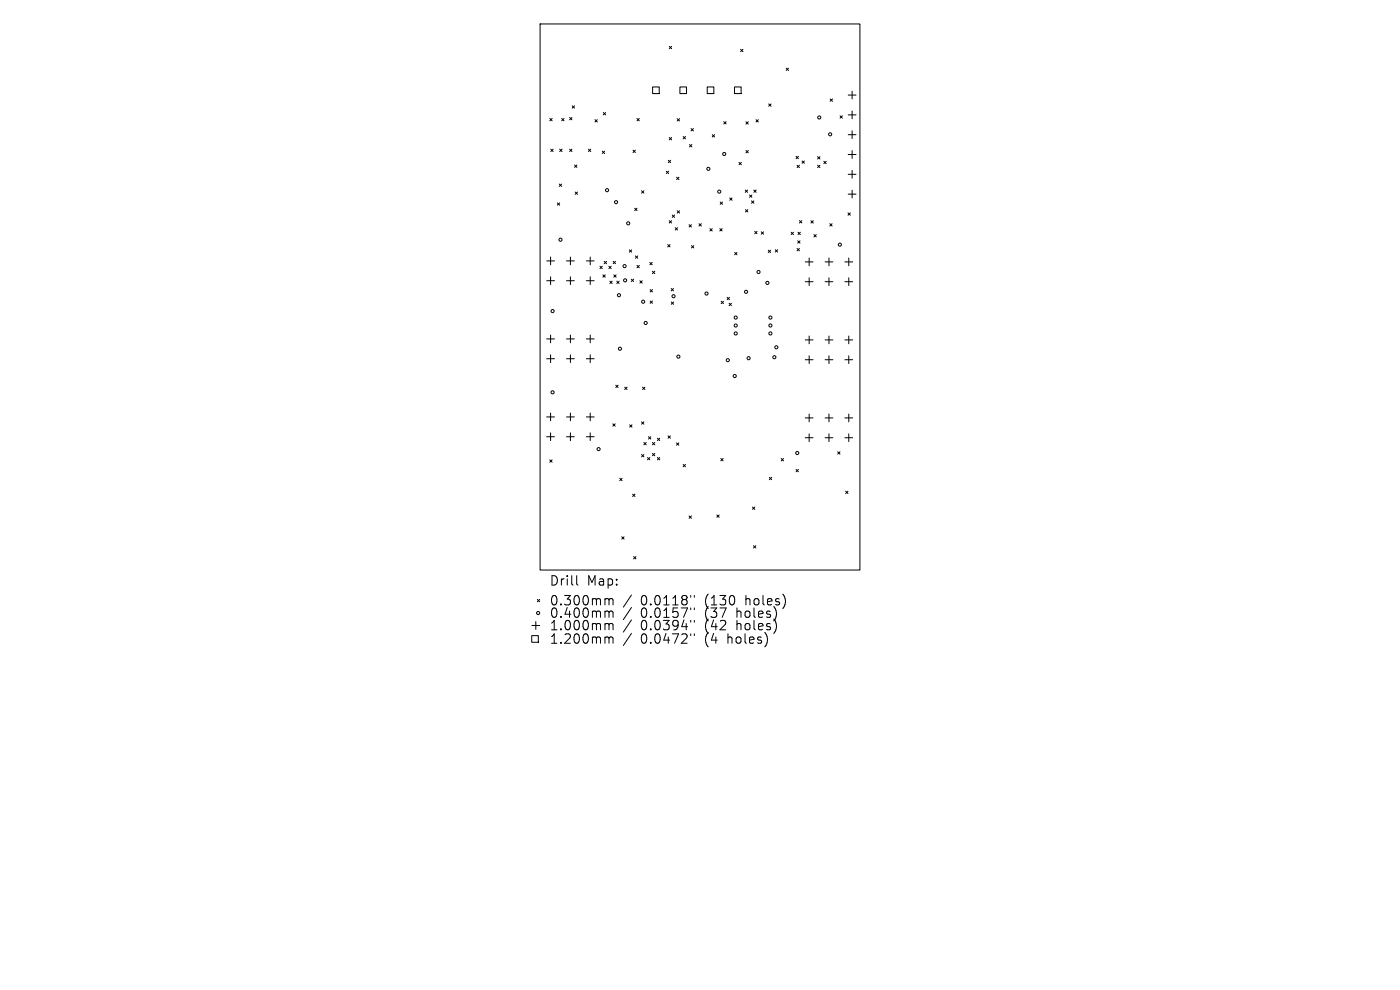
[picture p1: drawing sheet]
<svg xmlns="http://www.w3.org/2000/svg" width="297mm" height="210mm" viewBox="0 0 297 210" stroke-linecap="round" stroke-linejoin="round" font-family="sans-serif">
<defs><g id="words">
<g font-size="2.8">
<text x="116.5" y="124.5">Drill</text>
<text x="124.5" y="124.5">Map:</text>
<text x="116.5" y="128.7">0.300mm</text>
<text x="116.5" y="131.3">0.400mm</text>
<text x="135.9" y="128.7">0.0118&quot;</text>
<text x="135.9" y="131.3">0.0157&quot;</text>
<text x="149.7" y="128.7">(130</text>
<text x="149.7" y="131.3">(37</text>
<text x="156.5" y="131.3">holes)</text>
<text x="158.4" y="128.7">holes)</text>
<text x="116.5" y="134">1.000mm</text>
<text x="116.5" y="136.8">1.200mm</text>
<text x="135.9" y="134">0.0394&quot;</text>
<text x="135.9" y="136.8">0.0472&quot;</text>
<text x="149.7" y="134">(42</text>
<text x="149.7" y="136.8">(4</text>
<text x="154.6" y="136.8">holes)</text>
<text x="156.5" y="134">holes)</text>
</g>
</g></defs>
<g fill="none" stroke="#000" stroke-width=".21">
<path d="M114.6 5.1h67.8v115.8h-67.8zM138.4 18.4h1.5v1.5h-1.5zM142 9.8l.5 .5M142.5 9.8l-.5 .5M144.2 18.4h1.4v1.5h-1.4zM150 18.4h1.4v1.5h-1.4zM155.8 18.4h1.4v1.5h-1.4zM157.1 10.5l.5 .5M157.6 10.5l-.5 .5M166.8 14.5l.5 .5M167.3 14.5l-.5 .5M180.8 19.3v1.7"/>
<path d="M116.6 25.1l.5 .5M116.8 31.6l.5 .5M117.1 25.1l-.5 .5M117.3 31.6l-.5 .5M118.7 39l.5 .5M118.7 31.6l.5 .5M119.2 39l-.5 .5M119.2 25.1l.5 .5M119.2 31.6l-.5 .5M119.7 25.1l-.5 .5M120.8 24.9l.5 .5M120.8 31.6l.5 .5"/>
<path d="M121.3 24.9l-.5 .5M121.3 31.6l-.5 .5M121.4 22.4l.5 .5M121.9 22.4l-.5 .5M121.9 35l.5 .5M122.4 35l-.5 .5M124.8 31.6l.5 .5M125.3 31.6l-.5 .5M126.2 25.4l.5 .5M126.7 25.4l-.5 .5M127.8 32.1l.5 .5M128 23.9l.5 .5"/>
<path d="M128.3 32.1l-.5 .5M128.5 23.9l-.5 .5M134.3 31.9l.5 .5M134.8 31.9l-.5 .5M135.1 25.1l.5 .5M135.6 25.1l-.5 .5M141.4 36.3l.5 .5M141.8 34l.5 .5M141.9 36.3l-.5 .5M142 29.2l.5 .5M142.3 34l-.5 .5M142.5 29.2l-.5 .5"/>
<path d="M143.5 37.6l.5 .5M143.7 25.2l.5 .5M144 37.6l-.5 .5M144.2 25.2l-.5 .5M144.9 29l.5 .5M145.4 29l-.5 .5M146.3 30.7l.5 .5M146.6 27.3l.5 .5M146.8 30.7l-.5 .5M147.1 27.3l-.5 .5M151.1 28.6l.5 .5M151.6 28.6l-.5 .5"/>
<path d="M153.5 25.8l.5 .5M154 25.8l-.5 .5M156.8 34.4l.5 .5M157.3 34.4l-.5 .5M158.2 25.8l.5 .5M158.2 31.9l.5 .5M158.7 25.8l-.5 .5M158.7 31.9l-.5 .5M160.4 25.4l.5 .5M160.9 25.4l-.5 .5M163.1 22l.5 .5M163.6 22l-.5 .5"/>
<path d="M168.9 33.2l.5 .5M169.1 35.1l.5 .5M169.4 33.2l-.5 .5M169.6 35.1l-.5 .5M170.1 34.1l.5 .5M170.6 34.1l-.5 .5M173.5 33.2l.4 .5M173.5 35.1l.4 .5M173.9 33.2l-.4 .5M173.9 35.1l-.4 .5M174.8 34.2l.5 .5M175.3 34.2l-.5 .5"/>
<path d="M176.1 21l.5 .5M176.6 21l-.5 .5M178.2 24.6l.5 .5M178.7 24.6l-.5 .5M179.9 20.2h1.7M179.9 24.4h1.7M179.9 28.6h1.7M179.9 32.8h1.7M179.9 37h1.7M180.8 23.5v1.7M180.8 27.7v1.7M180.8 32v1.6"/>
<path d="M180.8 36.2v1.6M116 55.3h1.6M116 59.5h1.6M116.8 54.5v1.7M116.8 58.7v1.7M118.2 43l.5 .5M118.7 43l-.5 .5M120.2 55.3h1.6M120.2 59.5h1.6M121 54.5v1.7M121 58.7v1.7M122 40.7l.5 .5"/>
<path d="M122.5 40.7l-.5 .5M124.4 55.3h1.6M124.4 59.5h1.6M125.2 54.5v1.7M125.2 58.7v1.7M127.3 56.5l.5 .5M127.8 56.5l-.5 .5M127.9 58.3l.5 .5M128.2 55.4l.5 .5M128.4 58.3l-.5 .5M128.7 55.4l-.5 .5M129.2 56.5l.5 .5"/>
<path d="M129.4 59.6l.5 .5M129.7 56.5l-.5 .5M129.9 59.6l-.5 .5M130.1 55.4l.5 .5M130.2 58.3l.5 .5M130.6 55.4l-.5 .5M130.7 58.3l-.5 .5M130.8 59.6l.5 .5M131.3 59.6l-.5 .5M133.5 53l.5 .5M133.9 59.2l.5 .5M134 53l-.5 .5"/>
<path d="M134.4 59.2l-.5 .5M134.6 44.2l.5 .5M134.8 54.3l.5 .5M135.1 56.3l.5 .5M135.1 44.2l-.5 .5M135.3 54.3l-.5 .5M135.6 56.3l-.5 .5M135.8 59.6l.4 .5M136.1 40.5l.5 .5M136.2 59.6l-.4 .5M136.6 40.5l-.5 .5M137.9 55.7l.5 .5"/>
<path d="M138.4 55.7l-.5 .5M138.4 57.5l.5 .5M138.9 57.5l-.5 .5M141.6 51.9l.5 .5M142 46.8l.5 .5M142.1 51.9l-.5 .5M142.5 46.8l-.5 .5M142.6 45.6l.5 .5M143.1 45.6l-.5 .5M143.2 48.3l.5 .5M143.7 44.7l.5 .5M143.7 48.3l-.5 .5"/>
<path d="M144.2 44.7l-.5 .5M146.2 47.7l.5 .5M146.7 47.7l-.5 .5M146.7 52.1l.5 .5M147.2 52.1l-.5 .5M148.3 47.5l.5 .4M148.8 47.5l-.5 .4M150.6 48.5l.5 .5M151.1 48.5l-.5 .5M152.7 48.5l.5 .5M152.8 42.9l.5 .4M153.2 48.5l-.5 .5"/>
<path d="M153.3 42.9l-.5 .4M154.8 42l.5 .5M155.3 42l-.5 .5M155.9 53.5l.5 .5M156.4 53.5l-.5 .5M158.1 40.3l.5 .5M158.2 44.5l.4 .5M158.6 40.3l-.5 .5M158.6 44.5l-.4 .5M159 41.4l.5 .5M159.4 42.6l.5 .5M159.5 41.4l-.5 .5"/>
<path d="M159.9 40.3l.5 .5M159.9 42.6l-.5 .5M160.1 49.1l.5 .5M160.4 40.3l-.5 .5M160.6 49.1l-.5 .5M161.5 49.2l.5 .5M162 49.2l-.5 .5M163 53.1l.5 .5M163.5 53.1l-.5 .5M164.5 53l.5 .5M165 53l-.5 .5M167.8 49.3l.5 .5"/>
<path d="M168.3 49.3l-.5 .5M169.1 52.7l.5 .5M169.2 51.1l.5 .5M169.3 49.3l.5 .5M169.6 52.7l-.5 .5M169.6 46.8l.5 .5M169.7 51.1l-.5 .5M169.8 49.3l-.5 .5M170.1 46.8l-.5 .5M170.8 55.6h1.7M170.8 59.8h1.7M171.7 54.7v1.7"/>
<path d="M171.7 58.9v1.7M172 46.8l.5 .5M172.5 46.8l-.5 .5M172.7 49.8l.5 .5M173.2 49.8l-.5 .5M175 55.6h1.7M175 59.8h1.7M175.9 54.7v1.7M175.9 58.9v1.7M176 47.5l.5 .4M176.5 47.5l-.5 .4M179.2 55.6h1.7"/>
<path d="M179.2 59.8h1.7M179.9 45.2l.5 .5M179.9 41.2h1.7M180.1 54.7v1.7M180.1 58.9v1.7M180.4 45.2l-.5 .5M180.8 40.4v1.6M116 71.9h1.6M116 76.1h1.6M116.8 71.1v1.6M116.8 75.3v1.6M120.2 71.9h1.6"/>
<path d="M120.2 76.1h1.6M121 71.1v1.6M121 75.3v1.6M124.4 71.9h1.6M124.4 76.1h1.6M125.2 71.1v1.6M125.2 75.3v1.6M137.9 61.4l.5 .5M137.9 63.8l.5 .5M138.4 61.4l-.5 .5M138.4 63.8l-.5 .5M142.4 61.2l.5 .5"/>
<path d="M142.4 64.1l.5 .5M142.9 61.2l-.5 .5M142.9 64.1l-.5 .5M153 63.9l.5 .5M153.5 63.9l-.5 .5M154.3 63.1l.5 .5M154.7 64.3l.5 .5M154.8 63.1l-.5 .5M155.2 64.3l-.5 .5M170.8 72.1h1.7M170.8 76.3h1.7M171.7 71.3v1.6"/>
<path d="M171.7 75.5v1.6M175 72.1h1.7M175 76.3h1.7M175.9 71.3v1.6M175.9 75.5v1.6M179.2 72.1h1.7M179.2 76.3h1.7M180.1 71.3v1.6M180.1 75.5v1.6M116 88.4h1.6M116 92.6h1.6M116.6 97.6l.5 .4"/>
<path d="M116.8 87.6v1.7M116.8 91.8v1.7M117.1 97.6l-.5 .4M120.2 88.4h1.6M120.2 92.6h1.6M121 87.6v1.7M121 91.8v1.7M124.4 88.4h1.6M124.4 92.6h1.6M125.2 87.6v1.7M125.2 91.8v1.7M130 89.9l.5 .5"/>
<path d="M130.5 89.9l-.5 .5M130.6 81.7l.5 .5M131.1 81.7l-.5 .5M132.5 82.1l.5 .5M133 82.1l-.5 .5M133.6 90.1l.5 .5M134.1 90.1l-.5 .5M136.1 89.5l.5 .5M136.1 96.4l.5 .5M136.3 82.1l.5 .5M136.6 93.9l.5 .5M136.6 89.5l-.5 .5"/>
<path d="M136.6 96.4l-.5 .5M136.8 82.1l-.5 .5M137.1 93.9l-.5 .5M137.4 97.1l.5 .4M137.6 92.6l.5 .5M137.9 97.1l-.5 .4M138.1 92.6l-.5 .5M138.4 93.9l.5 .5M138.4 96.2l.5 .5M138.9 93.9l-.5 .5M138.9 96.2l-.5 .5M139.5 93l.5 .5"/>
<path d="M139.5 97.1l.5 .4M140 93l-.5 .5M140 97.1l-.5 .4M141.7 92.5l.5 .5M142.2 92.5l-.5 .5M143.5 94l.5 .5M144 94l-.5 .5M144.9 98.5l.5 .5M145.4 98.5l-.5 .5M152.9 97.3l.5 .5M153.4 97.3l-.5 .5M165.7 97.3l.5 .5"/>
<path d="M166.2 97.3l-.5 .5M168.9 99.6l.5 .5M169.4 99.6l-.5 .5M170.8 88.7h1.7M170.8 92.9h1.7M171.7 87.8v1.7M171.7 92v1.7M175 88.7h1.7M175 92.9h1.7M175.9 87.8v1.7M175.9 92v1.7M177.7 95.8l.5 .5"/>
<path d="M178.2 95.8l-.5 .5M179.2 88.7h1.7M179.2 92.9h1.7M180.1 87.8v1.7M180.1 92v1.7M131.5 101.5l.5 .5M131.9 113.9l.5 .5M132 101.5l-.5 .5M132.4 113.9l-.5 .5M134.2 104.8l.5 .5M134.4 118.1l.5 .5M134.7 104.8l-.5 .5"/>
<path d="M134.9 118.1l-.5 .5M146.2 109.5l.5 .4M146.7 109.5l-.5 .4M152.1 109.2l.5 .5M152.6 109.2l-.5 .5M159.6 107.6l.5 .5M159.8 115.8l.5 .5M160.1 107.6l-.5 .5M160.3 115.8l-.5 .5M163.2 101.3l.5 .5M163.7 101.3l-.5 .5M179.4 104.2l.5 .5"/>
<path d="M179.9 104.2l-.5 .5M112.8 134.8h1.4v1.4h-1.4zM112.8 132.7h1.7M113.7 131.9v1.6M114 127.2l.5 .5M114.5 127.2l-.5 .5M122.3 122.1v1.7l.3 .3M128.6 127h.3l.3 .3M128.6 129.6l.5 .1 .1 .2M128.6 132.3l.5 .1 .1 .2M128.6 135.1l.5 .1 .1 .2M129.2 127.3l.3-.3 .5 .1 .1 1.2"/>
<path d="M129.2 127.3v1M129.2 129.9v1.1M129.2 132.6v1M129.2 135.4v1.1M129.2 129.9l.3-.3 .5 .1 .1 1.3M129.2 132.6l.3-.3 .5 .1 .1 1.2M129.2 135.4l.3-.3 .5 .1 .1 1.3M134 126.2l-1.8 2.6M134 128.9l-1.8 2.5M134 131.5l-1.8 2.6M134 134.4l-1.8 2.5M146.5 126.3v.4"/>
<path d="M146.5 129v.3M146.5 131.6v.4M146.5 134.5v.3M147.3 126.3v.4M147.3 129v.3M147.3 131.6v.4M147.3 134.5v.3"/>
<circle cx="150.3" cy="35.8" r=".33"/>
<circle cx="153.6" cy="32.7" r=".33"/>
<circle cx="173.8" cy="24.9" r=".33"/>
<circle cx="176.1" cy="28.5" r=".33"/>
<circle cx="118.9" cy="50.9" r=".33"/>
<circle cx="128.8" cy="40.3" r=".33"/>
<circle cx="130.7" cy="42.9" r=".33"/>
<circle cx="132.5" cy="56.5" r=".33"/>
<circle cx="132.6" cy="59.5" r=".33"/>
<circle cx="133.3" cy="47.4" r=".33"/>
<circle cx="152.6" cy="40.7" r=".33"/>
<circle cx="160.9" cy="57.7" r=".33"/>
<circle cx="178.2" cy="51.9" r=".33"/>
<circle cx="117.2" cy="66" r=".33"/>
<circle cx="131.3" cy="62.6" r=".33"/>
<circle cx="131.5" cy="74" r=".33"/>
<circle cx="136.4" cy="64" r=".33"/>
<circle cx="137" cy="68.5" r=".33"/>
<circle cx="142.9" cy="62.8" r=".33"/>
<circle cx="143.9" cy="75.7" r=".33"/>
<circle cx="149.9" cy="62.3" r=".33"/>
<circle cx="154.4" cy="76.4" r=".33"/>
<circle cx="155.9" cy="79.8" r=".33"/>
<circle cx="156.1" cy="70.7" r=".33"/>
<circle cx="156.1" cy="69" r=".33"/>
<circle cx="156.1" cy="67.4" r=".33"/>
<circle cx="158.3" cy="61.9" r=".33"/>
<circle cx="158.8" cy="76" r=".33"/>
<circle cx="162.8" cy="60" r=".33"/>
<circle cx="163.4" cy="70.7" r=".33"/>
<circle cx="163.4" cy="69" r=".33"/>
<circle cx="163.4" cy="67.4" r=".33"/>
<circle cx="164.3" cy="75.8" r=".33"/>
<circle cx="164.7" cy="73.7" r=".33"/>
<circle cx="117.2" cy="83.2" r=".33"/>
<circle cx="127" cy="95.3" r=".33"/>
<circle cx="169.1" cy="96.1" r=".33"/>
<circle cx="114.2" cy="130" r=".33"/>
</g>
<use href="#words"/>
</svg>
